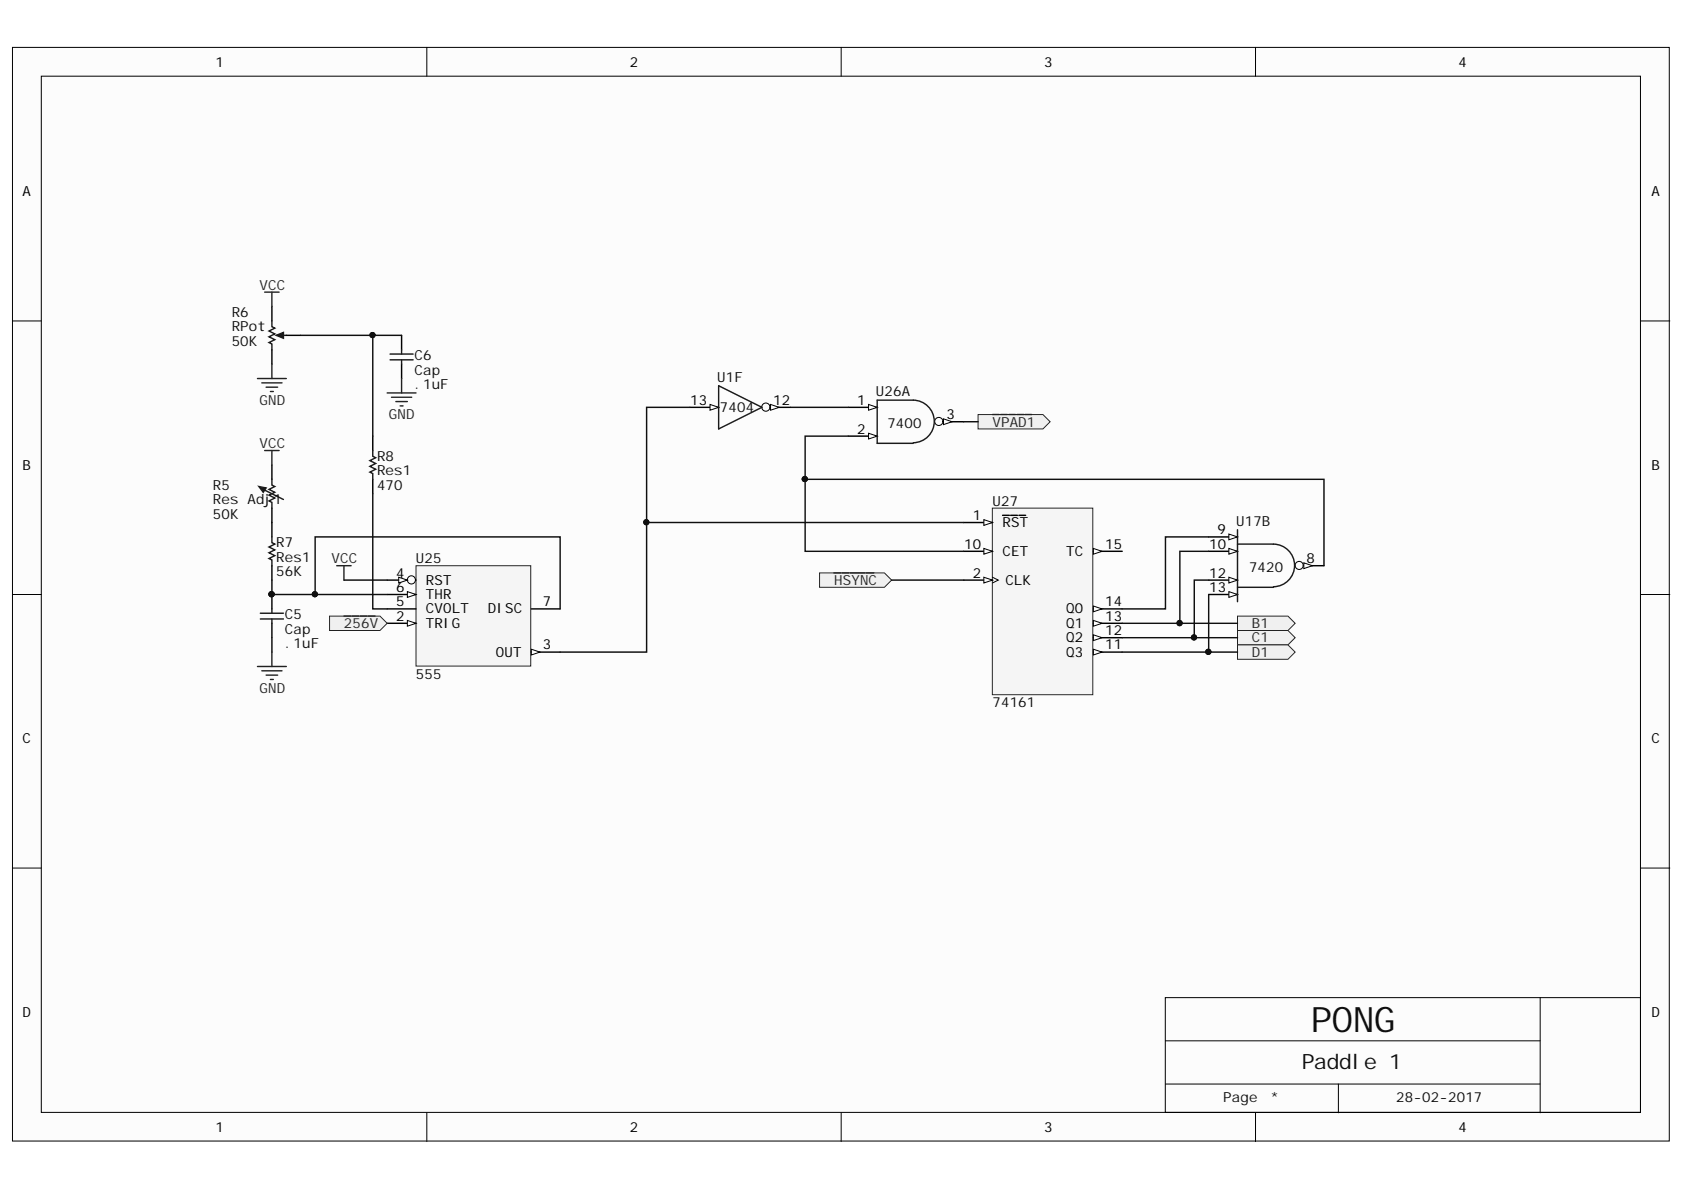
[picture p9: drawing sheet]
<svg xmlns="http://www.w3.org/2000/svg" width="297mm" height="210mm" viewBox="0 0 297 210" stroke-linecap="round" stroke-linejoin="round" font-family="sans-serif">
<defs><g id="words">
<text font-size="6.2" fill="#0e0e0e" x="231.2" y="182">PONG</text>
<text font-size="3.7" fill="#0e0e0e" x="229.6" y="188.5">Paddle 1</text>
<g font-size="2.5">
<text x="38" y="11.8">1</text>
<text x="111.1" y="11.8">2</text>
<text x="184.2" y="11.8">3</text>
<text x="257.3" y="11.8">4</text>
<text x="4" y="34.6">A</text>
<text x="291.3" y="34.6">A</text>
<text x="121.7" y="71.4">13</text>
<text x="136.4" y="71.4">12</text>
<text x="151.2" y="71.4">1</text>
<text x="151.2" y="76.5">2</text>
<text x="166.9" y="74">3</text>
<text x="4" y="82.9">B</text>
<text x="291.3" y="82.9">B</text>
<text x="171.6" y="91.7">1</text>
<text x="176.8" y="93">RST</text>
<text x="214.7" y="94.3">9</text>
<text x="69.9" y="101.9">4</text>
<text x="170.1" y="96.8">10</text>
<text x="171.6" y="101.9">2</text>
<text x="176.8" y="98.1">CET</text>
<text x="188.1" y="98.1">TC</text>
<text x="194.9" y="96.8">15</text>
<text x="213.3" y="96.8">10</text>
<text x="213.3" y="101.9">12</text>
<text x="230.5" y="99.3">8</text>
<text x="69.9" y="106.9">5</text>
<text x="69.9" y="104.4">6</text>
<text x="75.1" y="103.1">RST</text>
<text x="75.1" y="105.7">THR</text>
<text x="95.8" y="106.9">7</text>
<text x="177.3" y="103.1">CLK</text>
<text x="194.9" y="106.9">14</text>
<text x="213.3" y="104.4">13</text>
<text x="69.9" y="109.5">2</text>
<text x="75.1" y="110.7">TRIG</text>
<text x="75.1" y="108.2">CVOLT</text>
<text x="86" y="108.2">DISC</text>
<text x="188.1" y="108.2">Q0</text>
<text x="188.1" y="110.7">Q1</text>
<text x="188.1" y="113.3">Q2</text>
<text x="194.9" y="109.5">13</text>
<text x="194.9" y="112">12</text>
<text x="87.5" y="115.8">OUT</text>
<text x="95.8" y="114.6">3</text>
<text x="188.1" y="115.8">Q3</text>
<text x="194.9" y="114.6">11</text>
<text x="4" y="131.1">C</text>
<text x="291.3" y="131.1">C</text>
<text x="4" y="179.4">D</text>
<text x="291.3" y="179.4">D</text>
<text x="38" y="199.7">1</text>
<text x="111.1" y="199.7">2</text>
<text x="184.2" y="199.7">3</text>
<text x="257.3" y="199.7">4</text>
</g>
<g font-size="2.5" fill="#262626">
<text x="45.8" y="51.1">VCC</text>
<text x="45.8" y="71.4">GND</text>
<text x="68.6" y="74">GND</text>
<text x="175" y="75.2">VPAD1</text>
<text x="45.8" y="79">VCC</text>
<text x="58.5" y="99.3">VCC</text>
<text x="147.1" y="103.1">HSYNC</text>
<text x="60.7" y="110.7">256V</text>
<text x="220.8" y="110.7">B1</text>
<text x="220.8" y="113.3">C1</text>
<text x="220.8" y="115.8">D1</text>
<text x="45.8" y="122.2">GND</text>
</g>
<g font-size="2.5" fill="#0e0e0e">
<text x="40.9" y="55.9">R6</text>
<text x="40.9" y="58.4">RPot</text>
<text x="40.9" y="61">50K</text>
<text x="73.1" y="63.6">C6</text>
<text x="73.1" y="68.7">.1uF</text>
<text x="73.1" y="66.1">Cap</text>
<text x="126.5" y="67.4">U1F</text>
<text x="154.5" y="69.9">U26A</text>
<text x="127" y="72.7">7404</text>
<text x="156.5" y="75.5">7400</text>
<text x="66.5" y="81.3">R8</text>
<text x="66.5" y="83.9">Res1</text>
<text x="37.6" y="86.4">R5</text>
<text x="37.6" y="88.9">Res Adj1</text>
<text x="66.5" y="86.4">470</text>
<text x="175" y="89.2">U27</text>
<text x="37.6" y="91.5">50K</text>
<text x="218" y="92.7">U17B</text>
<text x="48.7" y="101.6">56K</text>
<text x="48.7" y="96.5">R7</text>
<text x="48.7" y="99.1">Res1</text>
<text x="73.4" y="99.3">U25</text>
<text x="220.3" y="100.9">7420</text>
<text x="50.3" y="109.2">C5</text>
<text x="50.3" y="111.8">Cap</text>
<text x="50.3" y="114.3">.1uF</text>
<text x="73.4" y="119.7">555</text>
<text x="175" y="124.8">74161</text>
<text x="215.7" y="194.4">Page</text>
<text x="224.1" y="194.4">*</text>
<text x="246.3" y="194.4">28-02-2017</text>
</g>
</g></defs>
<g fill="#fcfcfc" stroke="#000" stroke-width=".18">
<path d="M2.2 8.4h292.2v192.9h-292.2z"/>
<path d="M7.3 13.4h282.1v182.8h-282.1z"/>
</g>
<g fill="none" stroke="#000" stroke-width=".18">
<path d="M75.3 8.4v5M148.4 8.4v5M221.5 8.4v5M2.2 56.6h5.1M289.5 56.6h5M2.2 104.9h5.1M289.5 104.9h5M2.2 153.1h5.1M289.5 153.1h5M205.5 176h83.9v20.2h-83.9zM271.7 176v20.3M75.3 196.3v5.1"/>
<path d="M148.4 196.3v5.1M205.6 183.6h66.1M205.6 191.2h66.1M221.5 196.3v5.1M236.1 191.2v5.1"/>
</g>
<path d="M134.4 71.8h5.1" fill="none" stroke="#000" stroke-width=".25"/>
<circle cx="135.1" cy="71.8" r=".72" fill="#fcfcfc" stroke="#000" stroke-width=".18"/>
<path d="M135.9 71.3l1.5 .5-1.5 .6z" fill="#fcfcfc"/>
<path d="M135.9 71.3l1.5 .5-1.5 .6z" fill="none" stroke="#000" stroke-width=".18"/>
<path d="M121.7 71.8h5.1" fill="none" stroke="#000" stroke-width=".25"/>
<path d="M125.2 71.3l1.6 .5-1.6 .6z" fill="#fcfcfc"/>
<path d="M125.2 71.3l1.6 .5-1.6 .6z" fill="none" stroke="#000" stroke-width=".18"/>
<path d="M126.8 68l7.6 3.8-7.6 3.9z" fill="none" stroke="#1c1c1c" stroke-width=".25"/>
<path d="M149.6 71.8h5.1" fill="none" stroke="#000" stroke-width=".25"/>
<path d="M153.2 71.3l1.5 .5-1.5 .6z" fill="#fcfcfc"/>
<path d="M153.2 71.3l1.5 .5-1.5 .6z" fill="none" stroke="#000" stroke-width=".18"/>
<path d="M149.6 76.9h5.1" fill="none" stroke="#000" stroke-width=".25"/>
<path d="M153.2 76.4l1.5 .5-1.5 .5z" fill="#fcfcfc"/>
<path d="M153.2 76.4l1.5 .5-1.5 .5z" fill="none" stroke="#000" stroke-width=".18"/>
<path d="M164.9 74.4h5.1" fill="none" stroke="#000" stroke-width=".25"/>
<circle cx="165.6" cy="74.3" r=".72" fill="#fcfcfc" stroke="#000" stroke-width=".18"/>
<path d="M166.4 73.9l1.5 .5-1.5 .5z" fill="#fcfcfc"/>
<path d="M166.4 73.9l1.5 .5-1.5 .5z" fill="none" stroke="#000" stroke-width=".18"/>
<path d="M161.1 78.1a3.8 3.8 0 0 0 3.7-3.8 3.8 3.8 0 0 0-3.7-3.7h-6.4v7.6h6.4" fill="none" stroke="#1c1c1c" stroke-width=".25"/>
<path d="M213.2 94.7h5.1" fill="none" stroke="#000" stroke-width=".25"/>
<path d="M216.8 94.2l1.5 .5-1.5 .5z" fill="#fcfcfc"/>
<path d="M216.8 94.2l1.5 .5-1.5 .5z" fill="none" stroke="#000" stroke-width=".18"/>
<path d="M213.2 97.2h5.1" fill="none" stroke="#000" stroke-width=".25"/>
<path d="M216.8 96.7l1.5 .5-1.5 .6z" fill="#fcfcfc"/>
<path d="M216.8 96.7l1.5 .5-1.5 .6z" fill="none" stroke="#000" stroke-width=".18"/>
<path d="M213.2 102.3h5.1" fill="none" stroke="#000" stroke-width=".25"/>
<path d="M216.8 101.8l1.5 .5-1.5 .5z" fill="#fcfcfc"/>
<path d="M216.8 101.8l1.5 .5-1.5 .5z" fill="none" stroke="#000" stroke-width=".18"/>
<path d="M213.2 104.9h5.1" fill="none" stroke="#000" stroke-width=".25"/>
<path d="M216.8 104.4l1.5 .5-1.5 .5z" fill="#fcfcfc"/>
<path d="M216.8 104.4l1.5 .5-1.5 .5z" fill="none" stroke="#000" stroke-width=".18"/>
<path d="M228.5 99.8h5" fill="none" stroke="#000" stroke-width=".25"/>
<circle cx="229.2" cy="99.7" r=".71" fill="#fcfcfc" stroke="#000" stroke-width=".18"/>
<path d="M230 99.3l1.5 .5-1.5 .5z" fill="#fcfcfc"/>
<path d="M230 99.3l1.5 .5-1.5 .5z" fill="none" stroke="#000" stroke-width=".18"/>
<path d="M218.3 96h6.3a3.8 3.8 0 0 1 3.7 3.7 3.8 3.8 0 0 1-3.7 3.8M218.3 93.4v12.7M218.3 103.6h6.3" fill="none" stroke="#1c1c1c" stroke-width=".25"/>
<path d="M175 89.6h17.8v32.9h-17.8z" fill="#f5f5f5" stroke="#262626" stroke-width=".18"/>
<path d="M170 92.2h5.1" fill="none" stroke="#000" stroke-width=".25"/>
<path d="M173.5 91.7l1.6 .5-1.6 .5z" fill="#fcfcfc"/>
<path d="M173.5 91.7l1.6 .5-1.6 .5z" fill="none" stroke="#000" stroke-width=".18"/>
<path d="M170 97.2h5.1M176.8 90.9h1.2M178.3 90.9h1.2M179.7 90.9h1.2" fill="none" stroke="#000" stroke-width=".25"/>
<path d="M173.5 96.7l1.6 .5-1.6 .6z" fill="#fcfcfc"/>
<path d="M173.5 96.7l1.6 .5-1.6 .6zM175.1 101.8l1 .5-1 .5" fill="none" stroke="#000" stroke-width=".18"/>
<path d="M170 102.3h5.1" fill="none" stroke="#000" stroke-width=".25"/>
<path d="M173.5 101.8l1.6 .5-1.6 .5z" fill="#fcfcfc"/>
<path d="M173.5 101.8l1.6 .5-1.6 .5z" fill="none" stroke="#000" stroke-width=".18"/>
<path d="M192.9 97.2h5" fill="none" stroke="#000" stroke-width=".25"/>
<path d="M192.9 96.7l1.5 .5-1.5 .6z" fill="#fcfcfc"/>
<path d="M192.9 96.7l1.5 .5-1.5 .6z" fill="none" stroke="#000" stroke-width=".18"/>
<path d="M192.9 107.4h5" fill="none" stroke="#000" stroke-width=".25"/>
<path d="M192.9 106.9l1.5 .5-1.5 .5z" fill="#fcfcfc"/>
<path d="M192.9 106.9l1.5 .5-1.5 .5z" fill="none" stroke="#000" stroke-width=".18"/>
<path d="M192.9 109.9h5" fill="none" stroke="#000" stroke-width=".25"/>
<path d="M192.9 109.4l1.5 .5-1.5 .6z" fill="#fcfcfc"/>
<path d="M192.9 109.4l1.5 .5-1.5 .6z" fill="none" stroke="#000" stroke-width=".18"/>
<path d="M192.9 112.5h5" fill="none" stroke="#000" stroke-width=".25"/>
<path d="M192.9 112l1.5 .5-1.5 .5z" fill="#fcfcfc"/>
<path d="M192.9 112l1.5 .5-1.5 .5z" fill="none" stroke="#000" stroke-width=".18"/>
<path d="M192.9 115h5" fill="none" stroke="#000" stroke-width=".25"/>
<path d="M192.9 114.5l1.5 .5-1.5 .5z" fill="#fcfcfc"/>
<path d="M192.9 114.5l1.5 .5-1.5 .5z" fill="none" stroke="#000" stroke-width=".18"/>
<path d="M144.6 101.1h11.4l1.3 1.2-1.3 1.3h-11.4z" fill-rule="evenodd" fill="#f0f0f0" stroke="#262626" stroke-width=".18"/>
<path d="M147.1 101.1h1.2M148.5 101.1h1.2M150 101.1h1.2M151.4 101.1h1.2M152.8 101.1h1.3" fill="none" stroke="#262626" stroke-width=".25"/>
<path d="M172.5 73.1h11.5l1.2 1.3-1.2 1.3h-11.5z" fill-rule="evenodd" fill="#f0f0f0" stroke="#262626" stroke-width=".18"/>
<path d="M175.1 73.1h1.2M176.5 73.1h1.2M177.9 73.1h1.2M179.4 73.1h1.2M180.8 73.1h1.2" fill="none" stroke="#262626" stroke-width=".25"/>
<g fill="#f0f0f0" stroke="#262626" stroke-width=".18">
<path d="M218.3 108.7h8.9l1.3 1.2-1.3 1.3h-8.9z" fill-rule="evenodd"/>
<path d="M218.3 111.2h8.9l1.3 1.3-1.3 1.3h-8.9z" fill-rule="evenodd"/>
<path d="M218.3 113.8h8.9l1.3 1.2-1.3 1.3h-8.9z" fill-rule="evenodd"/>
</g>
<g fill="none" stroke="#0e0e0e" stroke-width=".25">
<path d="M139.5 71.8h10.1M149.6 76.9h-7.6v20.3h28M170 74.4h2.5M114.1 92.2h55.9M142 84.5h91.5v15.3M213.2 97.2h-5.1v12.7h-10.2M213.2 94.7h-7.6v12.7h-7.7M157.3 102.3h12.7M208.1 109.9h10.2M210.7 112.5h7.6M213.2 102.3h-2.5v10.2h-12.8M213.2 104.9v10.1h-15.3"/>
<path d="M213.2 115h5.1"/>
</g>
<g fill="#0e0e0e" stroke="#0e0e0e" stroke-width=".18">
<circle cx="142" cy="84.5" r=".46"/>
<circle cx="114" cy="92.1" r=".46"/>
<circle cx="210.6" cy="112.4" r=".46"/>
<circle cx="208.1" cy="109.9" r=".46"/>
<circle cx="213.1" cy="115" r=".46"/>
</g>
<path d="M73.4 99.8h20.2v17.7h-20.2z" fill="#f5f5f5" stroke="#262626" stroke-width=".18"/>
<path d="M68.3 109.9h5.1" fill="none" stroke="#000" stroke-width=".25"/>
<path d="M71.9 109.4l1.5 .5-1.5 .6z" fill="#fcfcfc"/>
<path d="M71.9 109.4l1.5 .5-1.5 .6z" fill="none" stroke="#000" stroke-width=".18"/>
<path d="M93.7 115h5.1" fill="none" stroke="#000" stroke-width=".25"/>
<path d="M93.7 114.5l1.5 .5-1.5 .5z" fill="#fcfcfc"/>
<path d="M93.7 114.5l1.5 .5-1.5 .5z" fill="none" stroke="#000" stroke-width=".18"/>
<path d="M68.3 102.3h5.1" fill="none" stroke="#000" stroke-width=".25"/>
<circle cx="72.6" cy="102.3" r=".72" fill="#fcfcfc" stroke="#000" stroke-width=".18"/>
<path d="M70.3 101.8l1.6 .5-1.6 .5z" fill="#fcfcfc"/>
<path d="M70.3 101.8l1.6 .5-1.6 .5z" fill="none" stroke="#000" stroke-width=".18"/>
<path d="M68.3 107.4h5.1M68.3 104.9h5.1" fill="none" stroke="#000" stroke-width=".25"/>
<path d="M71.9 104.4l1.5 .5-1.5 .5z" fill="#fcfcfc"/>
<path d="M71.9 104.4l1.5 .5-1.5 .5z" fill="none" stroke="#000" stroke-width=".18"/>
<path d="M48 54.1v2.5M48 61.7v2.5M93.7 107.4h5.1" fill="none" stroke="#000" stroke-width=".25"/>
<path d="M49.2 59.2h1.3" fill="none" stroke="#1c1c1c" stroke-width=".25"/>
<path d="M48.7 59.2l1.3-.6v1.1z" fill="#1c1c1c"/>
<path d="M48 56.6v1l.5 .3-1.1 .5 1.1 .5-1.1 .5 1.1 .5-1.1 .5 .6 .3v1M48.7 59.2l1.3-.6v1.1zM46.4 86.3l3.6 1.8M48 84.5v1.1l.5 .2-1.1 .5 1.1 .5-1.1 .5 1.1 .5-1.1 .6 .6 .2v1" fill="none" stroke="#1c1c1c" stroke-width=".25"/>
<path d="M50.5 59.2h2.5M48 82v2.5M48 89.6v2.6" fill="none" stroke="#000" stroke-width=".25"/>
<path d="M45.7 85.8l1.2 .3-.5 .7z" fill="#1c1c1c"/>
<path d="M68.8 62.5h4.1M68.8 63.5h4.1M70.8 61.7v.8M70.8 63.5v.7M45.7 85.8l1.2 .3-.5 .7zM48 94.7v1l.5 .3-1.1 .5 1.1 .5-1.1 .5 1.1 .5-1.1 .5 .6 .3v1M45.9 108.2h4.1M45.9 109.2h4.1M48 107.4v.8M48 109.2v.7" fill="none" stroke="#1c1c1c" stroke-width=".25"/>
<path d="M70.8 59.2v2.5M70.8 64.2v2.6M48 92.2v2.5M48 99.8v2.5M48 104.9v2.5M48 109.9v2.6" fill="none" stroke="#000" stroke-width=".25"/>
<circle cx="47.9" cy="104.8" r=".46" fill="#0e0e0e" stroke="#0e0e0e" stroke-width=".18"/>
<g fill="none" stroke="#262626" stroke-width=".25">
<path d="M46.7 79.5h2.5M48 79.5v2.5M68.3 69.3h5.1M69.1 70.1h3.5M69.8 70.8h2.1M70.6 71.6h.5M70.8 66.8v2.5M59.4 99.8h2.5M60.7 99.8v2.5M45.4 117.6h5.1M46.2 118.3h3.5M46.9 119.1h2.1"/>
<path d="M47.7 119.8h.5M48 115v2.6"/>
</g>
<path d="M58.1 108.7h8.9l1.3 1.2-1.3 1.3h-8.9z" fill-rule="evenodd" fill="#f0f0f0" stroke="#262626" stroke-width=".18"/>
<path d="M46.7 51.5h2.5M48 51.5v2.6M45.4 66.8h5.1M46.2 67.5h3.5M46.9 68.3h2.1M47.7 69.1h.5M48 64.2v2.6M60.7 108.7h1.2M62.1 108.7h1.2M63.5 108.7h1.2M65 108.7h1.2" fill="none" stroke="#262626" stroke-width=".25"/>
<path d="M65.8 76.9v2.6M65.8 84.5v2.6" fill="none" stroke="#000" stroke-width=".25"/>
<path d="M65.8 79.5v1l.5 .2-1.1 .5 1.1 .6-1.1 .5 1.1 .5-1.1 .5 .6 .2v1" fill="none" stroke="#1c1c1c" stroke-width=".25"/>
<path d="M53 59.2h17.8M65.8 59.2v17.7M121.7 71.8h-7.6v43.2h-15.3M65.8 87.1v20.3h2.5M48 102.3v2.6h20.3M48 112.5v2.5M55.6 104.9v-10.2h43.2v12.7M60.7 102.3h7.6" fill="none" stroke="#0e0e0e" stroke-width=".25"/>
<g fill="#0e0e0e" stroke="#0e0e0e" stroke-width=".18">
<circle cx="65.7" cy="59.1" r=".46"/>
<circle cx="55.5" cy="104.8" r=".46"/>
<circle cx="47.9" cy="104.8" r=".46"/>
<circle cx="114" cy="92.1" r=".46"/>
</g>
<use href="#words"/>
</svg>
